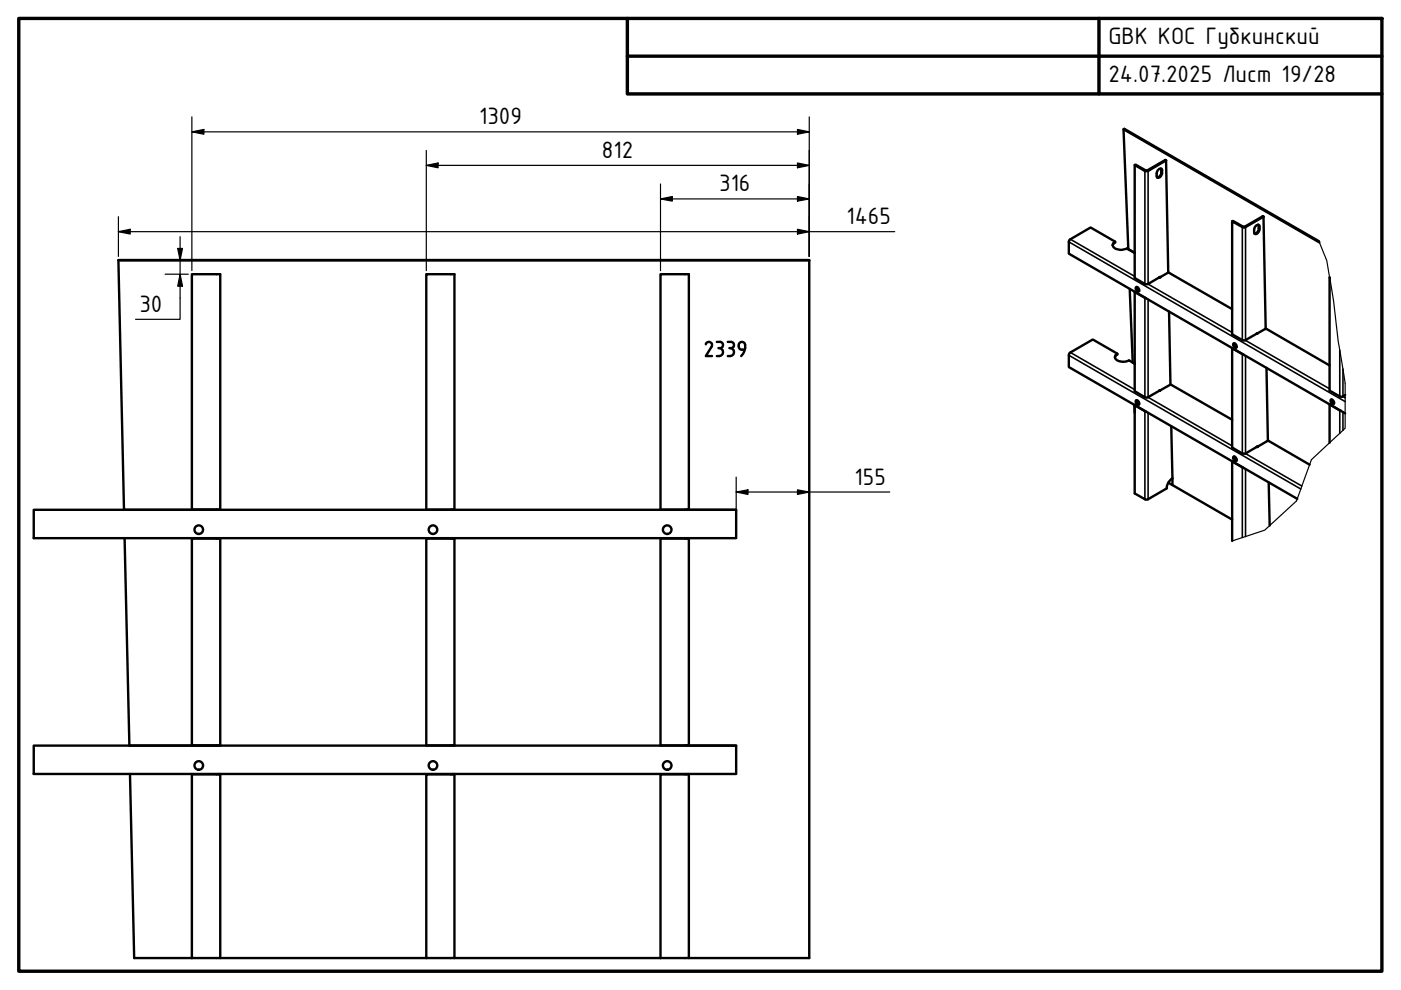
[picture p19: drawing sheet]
<svg xmlns="http://www.w3.org/2000/svg" width="297mm" height="210mm" viewBox="0 0 297 210" stroke-linecap="round" stroke-linejoin="round" font-family="sans-serif">
<defs><g id="words">
<g font-size="5.4">
<text x="235" y="9.4">GBK КОС Губкинский</text>
<text x="235" y="17.4">24.07.2025 Лист 19/28</text>
<text x="101.6" y="26.3">1309</text>
<text x="127.6" y="33.5">812</text>
<text x="152.5" y="40.6">316</text>
<text x="179.5" y="47.5">1465</text>
<text x="29.5" y="66.1">30</text>
<text x="181.2" y="102.8">155</text>
</g>
</g></defs>
<!-- layer: Visible (ISO) -->
<g fill="none" stroke="#000" stroke-width=".51">
<path d="M238.2 27.4l1 25.4 1.4 .8-1.7-.9a2.39 2.39 0 0 1-2.9-.5 .74 .74 0 0 1 .4-1M245.7 35.9v-.1a.36 .36 0 0 1 .5-.1 .36 .36 0 0 1 .2 .4v.5a.82 .82 0 0 1-1.1 1v-1.1zM246.1 35.7v1.3l-.4 .5-.4 .1M247.2 34l-4 2.3h-.5l-2.1-1.3v23.9l2.1 1.3 .5 .1 2.8-1.5M247.2 34l-.1-.1-3.9 2.3-2.5-1.3-.1 .1M247.2 34l.5 23.8M25.1 55.2l1.2 52.9h19.7M40.7 58.1h6v49.9h-6zM90.4 58.1h6v49.9h-6zM140 58.1h6v49.9h-6zM171.6 55.2l-146.5-.1h146.5v148h-25.6M235.9 52l.5-.8-5.2-3-4.5 2.7-.1 .3v2.6l58.6 33.8"/>
<path d="M245.8 58.8l1.8-1h.3l13.3 7.7M266.4 47.8a.36 .36 0 0 1 .4-.1 .36 .36 0 0 1 .2 .4v.4a.83 .83 0 0 1-1.1 1v-1.1zM266.8 47.6v1.2l-.4 .6-.4 .1M267.9 45.9l-4 2.3h-.4l-2.3-1.3v24l2.3 1.3h.4l2.8-1.5M267.9 45.9h-.2l-3.9 2.2-2.4-1.3-.2 .1M267.9 45.9l.5 23.8M279.7 51.2l-41.3-23.9-.2 .1 41.5 24M281.9 58.8v.1M281.9 58.9v23.9l2.2 1.3h.5l.6-.4M149.6 73a.68 .68 0 0 1 1-.4 .68 .68 0 0 1 .2 1l-1.2 1.9h1.4M152 72.5h.7a.66 .66 0 0 1 .6 .6 .66 .66 0 0 1-.6 .7M152.3 73.8a.85 .85 0 0 1 1 .8 .85 .85 0 0 1-.8 .9h-.5"/>
<path d="M154.3 72.5h.7a.66 .66 0 0 1 .6 .6 .66 .66 0 0 1-.6 .7M154.6 73.8a.85 .85 0 0 1 1 .8 .85 .85 0 0 1-.8 .9h-.5M157.8 74.1h-.5a.78 .78 0 0 1-.7-1.1 .78 .78 0 0 1 1.3-.2 2.83 2.83 0 0 1-.8 2.7M236.4 75.8l.5-.8-5.2-3-5 2.9-.1 .3v2.6l48.4 28M239.5 61.3l.7 15.5 .4 .3-1.2-.7a2.39 2.39 0 0 1-3-.5 .74 .74 0 0 1 .5-.9M240.6 61.9h.1M240.9 60.9a.58 .58 0 0 1 .5 .3 .58 .58 0 0 1 0 .6l-.5-.4zM241 60.8v.5l.5 .4M243 63.2l-2.4-1.3v21l2.1 1.3 .5 .1 2.8-1.5M247.9 66.1l.3 15.5M261.3 73.8h-.1M261.5 72.9a.5 .5 0 0 1 .6 .2 .5 .5 0 0 1-.1 .7l-.5-.4z"/>
<path d="M261.7 72.8v.4l.5 .4M263.6 75.2l-2.4-1.4v21.1l2.2 1.3h.5l2.8-1.5M266.5 70.7l1.8-1h.2l13.4 7.8M268.5 78l.3 15.5M240.5 85.8l.1 1.8M240.6 85.9h.1M240.8 84.9a.55 .55 0 0 1 .6 .3 .55 .55 0 0 1 0 .6l-.5-.3zM241 84.9v.4l.5 .4M243 87.2l-2.4-1.3v18.7l2.3 1.3h.3l4.2-2.3 .3-1.2 .9-1M245.8 82.9l2.3-1.3h.2l12.9 7.4M248.3 90.4l.3 11M261.2 97.8l2.4 1.4"/>
<path d="M261.3 97.8l-.1 16.9M261.5 96.9a.5 .5 0 0 1 .6 .2 .5 .5 0 0 1-.1 .7l-.3-.2zM261.7 96.8v.4l.5 .5M266.5 94.8l2.2-1.3h.3l8.7 5M281.9 85.7v8.2M281.9 85.7l2.4 1.4M282.2 84.8a.56 .56 0 0 1 .5 .2 .56 .56 0 0 1 0 .7l-.5-.4zM282.3 84.7v.4l.5 .5M7.2 108.1h148.9v6h-148.9zM26.4 114.1l1 44h18.6M46.3 108v.1M46.3 114.1v.1"/>
<path d="M46.7 114.2v43.8h-.8M46.7 114.2h-6v43.8M46.7 108v.1M46.7 114.1v.1M90.4 114.2h6v43.8h-6zM96 108v.1M96 114.1v.1M96.4 108v.1M96.4 114.1v.1M140 114.2h6v43.8h-6zM145.6 108v.1M145.6 114.1v.1"/>
<path d="M146 108v.1M146 114.1v.1M146.4 108.1h9.7M247.7 102.3l13.5 7.9M248.6 101.4v1.4M269 102.3l.2 9.1M7.2 158.1h148.9v6h-148.9zM46.3 158v.1M46.7 158v.1M96 158v.1M96.4 158v.1M145.6 158v.1"/>
<path d="M146 158v.1M146.4 158.1h9.7M27.6 164.1l.8 39h18.3v-38.9M46.3 164.1v.1M46.7 164.2h-6v38.9M46.7 164.1v.1M96 164.1v.1M96.4 164.2v38.9h-49.7M96.4 164.2h-6v38.9M96.4 164.1v.1M145.6 164.1v.1M146 164.2v38.9h-49.6"/>
<path d="M146 164.2h-6v38.9M146 164.1v.1"/>
<circle cx="42.1" cy="112.3" r=".91"/>
<circle cx="91.8" cy="112.3" r=".91"/>
<circle cx="141.5" cy="112.3" r=".91"/>
<circle cx="42.1" cy="162.3" r=".91"/>
<circle cx="91.8" cy="162.3" r=".91"/>
<circle cx="141.5" cy="162.3" r=".91"/>
</g>
<g fill="#000">
<circle cx="245.8" cy="58.8" r=".25"/>
<circle cx="266.5" cy="94.8" r=".25"/>
<circle cx="26.3" cy="108.1" r=".25"/>
</g>
<!-- layer: Break Line (ISO) -->
<path d="M279.7 51.2a19.5 19.5 0 0 1 2.2 7.7l.8 4.9 1 8.5 1.5 9v9.5l-7.2 6.7-3.1 8.7-6.8 6.2-6.9 2.3" fill="none" stroke="#000" stroke-width=".25"/>
<!-- layer: Visible Narrow (ISO) -->
<g fill="none" stroke="#000" stroke-width=".34">
<path d="M242.9 36.1l-.2 .2v23.9M243.2 36.1l.2 .2v23.9l17.8 10.3M246.2 36.5l.2 .1M246.2 36l.2 .1M226.6 51.3l58.6 33.8M226.9 50.7l13.7 7.9M263.6 48.1h-.2v24M263.9 48.1h.2v24M266.9 48.4l.1 .1M266.9 48l.1 .1M226.6 75.3l49.2 28.4M226.9 74.7l13.7 7.9"/>
<path d="M242.8 63.1l-.1 21.1M243.4 63.5v20.7l17.8 10.3M263.4 75.1v21.1M264 72.2l17.9 10.2M264.1 75.4v20.8M284.1 74.2v9.8M284.7 78.2v5.8M242.8 87.1l-.1 18.7M243.4 87.5v18.3M263.4 99.1v14.9M264 96.2l12 6.9M264.1 99.4v14.4"/>
<path d="M284.1 87v4.9M284.7 84l.5 .3M284.7 87.3v3.9"/>
</g>
<!-- layer: Border (ISO) -->
<path d="M4 3.9h289v202h-289zM133 3.9v16h160M133 11.9h160M233 3.9v16" fill="none" stroke="#000" stroke-width=".72"/>
<!-- layer: Dimension (ISO) -->
<g fill="none" stroke="#000" stroke-width=".25">
<path d="M40.7 28l2.5-.6v1.1zM40.7 28h130.9M40.7 24.8v32.6M90.4 35.1l2.5-.5v1zM90.4 35.1h81.2M90.4 31.9v25.5M140 39v18.4M169.1 34.6l2.5 .5-2.5 .5zM169.1 27.4l2.5 .6-2.5 .5zM171.6 24.8v29.6M25.1 49.1l2.5-.5v1zM25.1 49.1h164.6"/>
<path d="M25.1 45.9v8.5M35 58.1h4.9M37.7 52.7h1l-.5 2.5zM38.2 58.1l.5 2.6h-1zM38.2 50.2v17.5h-9.5M140 42.2l2.5-.5v.9zM140 42.2h31.6M169.1 41.7l2.5 .5-2.5 .4zM169.1 48.6l2.5 .5-2.5 .5zM156.1 104.3l2.5-.4v.9zM156.1 104.3h32.5M156.1 101.1v7"/>
<path d="M169.1 103.9l2.5 .4-2.5 .5z"/>
</g>
<path d="M40.7 28l2.5-.6v1.1zM90.4 35.1l2.5-.5v1zM169.1 34.6l2.5 .5-2.5 .5zM169.1 27.4l2.5 .6-2.5 .5zM25.1 49.1l2.5-.5v1zM37.7 52.7h1l-.5 2.5zM140 42.2l2.5-.5v.9zM169.1 41.7l2.5 .5-2.5 .4zM169.1 48.6l2.5 .5-2.5 .5zM38.2 58.1l.5 2.6h-1zM156.1 104.3l2.5-.4v.9zM169.1 103.9l2.5 .4-2.5 .5z" fill="#000"/>
<use href="#words"/>
</svg>
